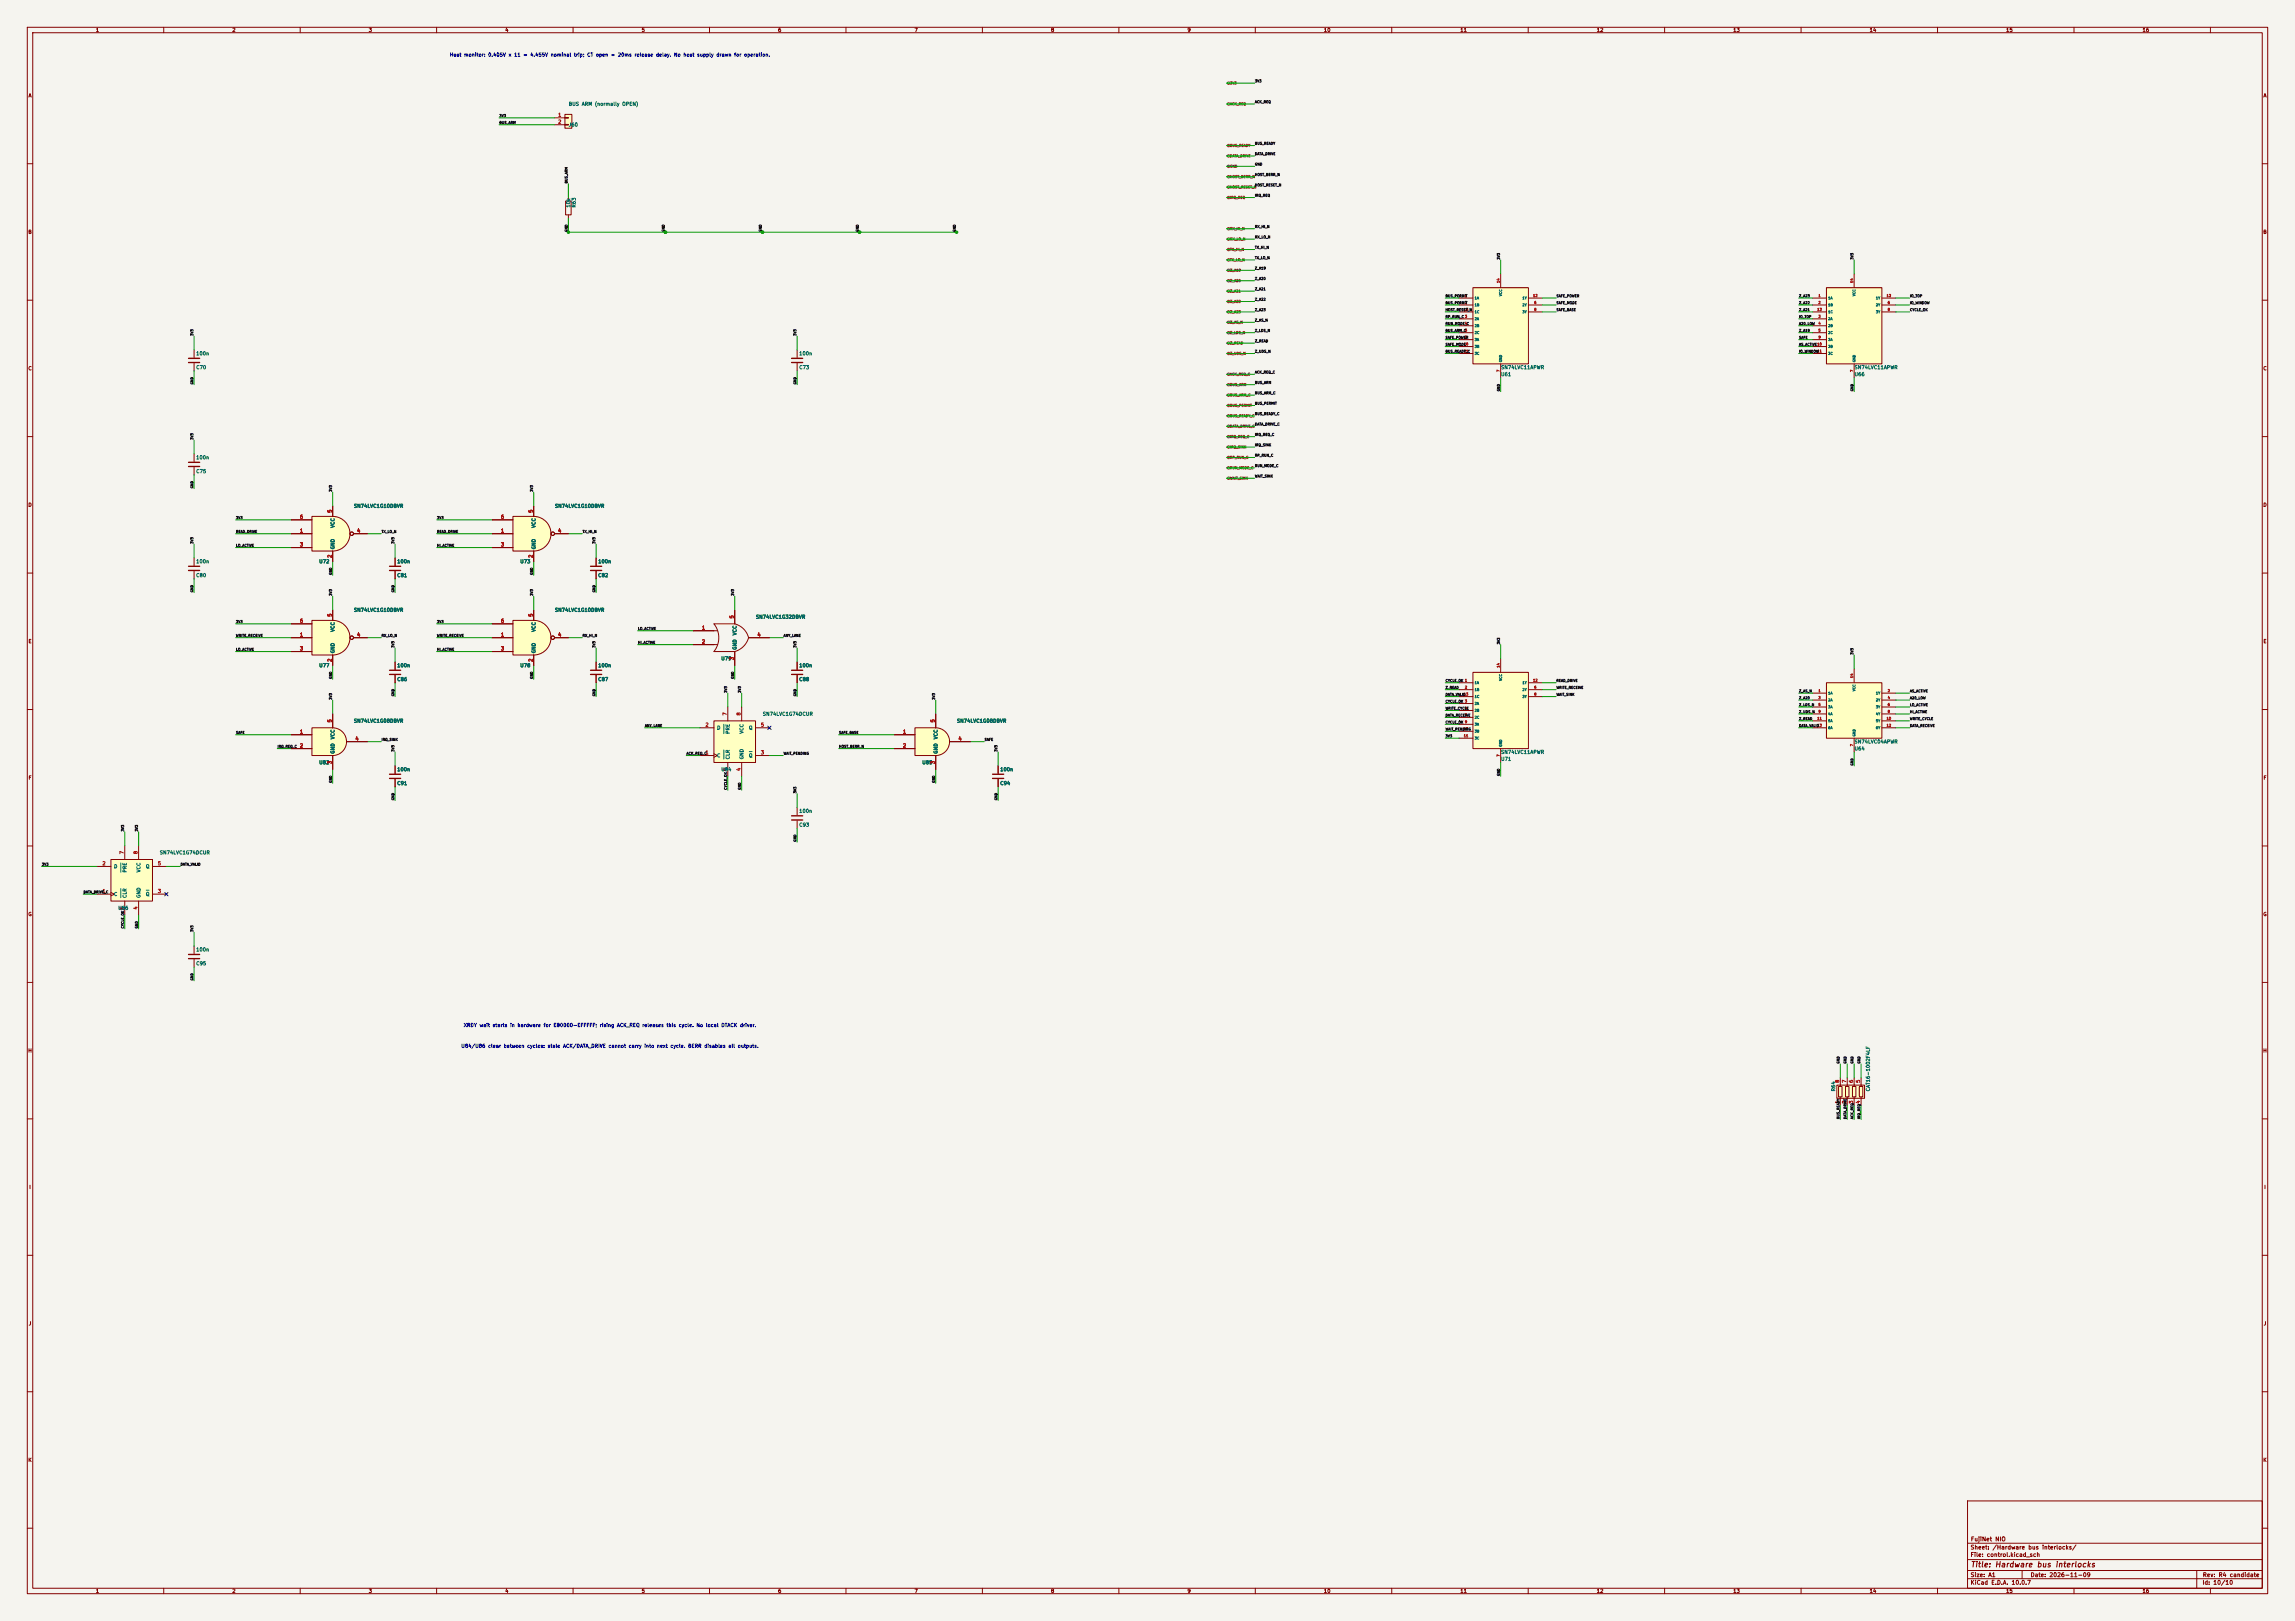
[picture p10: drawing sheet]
<svg xmlns="http://www.w3.org/2000/svg" width="841mm" height="594mm" viewBox="0 0 841 594" stroke-linecap="round" stroke-linejoin="round" font-family="sans-serif">
<defs><g id="words">
<text font-size="2" fill="#840000" x="722" y="574.8">Title: Hardware bus interlocks</text>
<g font-size="1.5" fill="#840000">
<text x="721.9" y="568.1">Sheet: /Hardware bus interlocks/</text>
<text x="722" y="565.1">FujiNet NIO</text>
<text x="721.9" y="570.8">File: control.kicad_sch</text>
<text x="721.9" y="581">KiCad E.D.A. 10.0.7</text>
<text x="721.9" y="578.2">Size: A1</text>
<text x="743.9" y="578.2">Date: 2026-11-09</text>
<text x="806.9" y="581">Id: 10/10</text>
<text x="807" y="578.2">Rev: R4 candidate</text>
</g>
<g font-size="1.3" fill="#840000">
<text x="35" y="12">1</text>
<text x="85" y="12">2</text>
<text x="135" y="12">3</text>
<text x="185" y="12">4</text>
<text x="235" y="12">5</text>
<text x="285" y="12">6</text>
<text x="335" y="12">7</text>
<text x="385" y="12">8</text>
<text x="435" y="12">9</text>
<text x="485" y="12">10</text>
<text x="535" y="12">11</text>
<text x="585" y="12">12</text>
<text x="635" y="12">13</text>
<text x="685" y="12">14</text>
<text x="735" y="12">15</text>
<text x="785" y="12">16</text>
<text x="10.3" y="36">A</text>
<text x="829.3" y="36">A</text>
<text x="10.2" y="86">B</text>
<text x="829.2" y="86">B</text>
<text x="10.2" y="136">C</text>
<text x="829.2" y="136">C</text>
<text x="10.2" y="186">D</text>
<text x="829.2" y="186">D</text>
<text x="10.3" y="236">E</text>
<text x="829.3" y="236">E</text>
<text x="10.3" y="286">F</text>
<text x="829.3" y="286">F</text>
<text x="10.2" y="336">G</text>
<text x="829.2" y="336">G</text>
<text x="10.2" y="386">H</text>
<text x="829.2" y="386">H</text>
<text x="10.6" y="436">I</text>
<text x="829.6" y="436">I</text>
<text x="10.4" y="486">J</text>
<text x="829.4" y="486">J</text>
<text x="10.2" y="536">K</text>
<text x="829.2" y="536">K</text>
<text x="35" y="584">1</text>
<text x="85" y="584">2</text>
<text x="135" y="584">3</text>
<text x="185" y="584">4</text>
<text x="235" y="584">5</text>
<text x="285" y="584">6</text>
<text x="335" y="584">7</text>
<text x="385" y="584">8</text>
<text x="435" y="584">9</text>
<text x="485" y="584">10</text>
<text x="535" y="584">11</text>
<text x="585" y="584">12</text>
<text x="635" y="584">13</text>
<text x="685" y="584">14</text>
<text x="735" y="584">15</text>
<text x="785" y="584">16</text>
</g>
<g font-size="1.3" fill="#0000c2">
<text x="164.7" y="21">Host monitor: 0.405V x 11 = 4.455V nominal trip; CT open = 20ms release delay. No host supply drawn for operation.</text>
<text x="169.8" y="376.6">XRDY wait starts in hardware for E80000-EFFFFF; rising ACK_REQ releases this cycle. No local DTACK driver.</text>
<text x="168.9" y="384.3">U84/U86 clear between cycles: stale ACK/DATA_DRIVE cannot carry into next cycle. BERR disables all outputs.</text>
</g>
<g font-size="1.3" fill="#006464">
<text x="208.3" y="39.1">BUS ARM (normally OPEN)</text>
<text x="208.3" y="46.7">J60</text>
<text x="209.2" y="76.2" transform="rotate(-90 209.2 76.2)">10k</text>
<text x="211.3" y="76.2" transform="rotate(-90 211.3 76.2)">R63</text>
<text x="71.7" y="130.5">100n</text>
<text x="292.7" y="130.5">100n</text>
<text x="71.7" y="135.6">C70</text>
<text x="292.7" y="135.6">C73</text>
<text x="549.9" y="135.6">SN74LVC11APWR</text>
<text x="679.4" y="135.6">SN74LVC11APWR</text>
<text x="549.9" y="138.1">U61</text>
<text x="679.4" y="138.1">U66</text>
<text x="71.7" y="173.7">C75</text>
<text x="71.7" y="168.6">100n</text>
<text x="129.5" y="186.4">SN74LVC1G10DBVR</text>
<text x="203.2" y="186.4">SN74LVC1G10DBVR</text>
<text x="122.9" y="193.6" transform="rotate(-90 122.9 193.6)">VCC</text>
<text x="196.5" y="193.6" transform="rotate(-90 196.5 193.6)">VCC</text>
<text x="122.9" y="201.4" transform="rotate(-90 122.9 201.4)">GND</text>
<text x="196.5" y="201.4" transform="rotate(-90 196.5 201.4)">GND</text>
<text x="71.7" y="206.7">100n</text>
<text x="116.8" y="206.7">U72</text>
<text x="145.4" y="206.7">100n</text>
<text x="190.5" y="206.7">U73</text>
<text x="219.1" y="206.7">100n</text>
<text x="71.7" y="211.8">C80</text>
<text x="145.4" y="211.8">C81</text>
<text x="219.1" y="211.8">C82</text>
<text x="129.5" y="224.5">SN74LVC1G10DBVR</text>
<text x="203.2" y="224.5">SN74LVC1G10DBVR</text>
<text x="276.8" y="227">SN74LVC1G32DBVR</text>
<text x="122.9" y="231.7" transform="rotate(-90 122.9 231.7)">VCC</text>
<text x="196.5" y="231.7" transform="rotate(-90 196.5 231.7)">VCC</text>
<text x="270.2" y="233" transform="rotate(-90 270.2 233)">VCC</text>
<text x="122.9" y="239.5" transform="rotate(-90 122.9 239.5)">GND</text>
<text x="196.5" y="239.5" transform="rotate(-90 196.5 239.5)">GND</text>
<text x="270.2" y="238.3" transform="rotate(-90 270.2 238.3)">GND</text>
<text x="116.8" y="244.8">U77</text>
<text x="145.4" y="244.8">100n</text>
<text x="190.5" y="244.8">U78</text>
<text x="219.1" y="244.8">100n</text>
<text x="264.1" y="242.3">U79</text>
<text x="292.7" y="244.8">100n</text>
<text x="145.4" y="249.9">C86</text>
<text x="219.1" y="249.9">C87</text>
<text x="292.7" y="249.9">C88</text>
<text x="279.4" y="262.6">SN74LVC1G74DCUR</text>
<text x="129.5" y="265.1">SN74LVC1G08DBVR</text>
<text x="262.6" y="267.7">D</text>
<text x="267.7" y="269.1" transform="rotate(-90 267.7 269.1)">PRE</text>
<text x="272.7" y="269" transform="rotate(-90 272.7 269)">VCC</text>
<text x="274.3" y="267.7">Q</text>
<text x="350.5" y="265.1">SN74LVC1G08DBVR</text>
<text x="122.9" y="271.1" transform="rotate(-90 122.9 271.1)">VCC</text>
<text x="343.9" y="271.1" transform="rotate(-90 343.9 271.1)">VCC</text>
<text x="679.4" y="275.3">U64</text>
<text x="679.4" y="272.7">SN74LVC04APWR</text>
<text x="116.8" y="280.4">U82</text>
<text x="122.9" y="276.4" transform="rotate(-90 122.9 276.4)">GND</text>
<text x="262.6" y="277.8">C</text>
<text x="267.7" y="278.4" transform="rotate(-90 267.7 278.4)">CLR</text>
<text x="272.7" y="278.4" transform="rotate(-90 272.7 278.4)">GND</text>
<text x="274.3" y="277.8">Q</text>
<text x="337.8" y="280.4">U85</text>
<text x="343.9" y="276.4" transform="rotate(-90 343.9 276.4)">GND</text>
<text x="549.9" y="279.1">U71</text>
<text x="549.9" y="276.6">SN74LVC11APWR</text>
<text x="145.4" y="288">C91</text>
<text x="145.4" y="282.9">100n</text>
<text x="264.1" y="282.9">U84</text>
<text x="366.4" y="288">C94</text>
<text x="366.4" y="282.9">100n</text>
<text x="292.7" y="298.1">100n</text>
<text x="292.7" y="303.2">C93</text>
<text x="58.4" y="313.4">SN74LVC1G74DCUR</text>
<text x="41.6" y="318.5">D</text>
<text x="46.7" y="319.9" transform="rotate(-90 46.7 319.9)">PRE</text>
<text x="51.8" y="319.8" transform="rotate(-90 51.8 319.8)">VCC</text>
<text x="53.3" y="318.5">Q</text>
<text x="41.6" y="328.6">C</text>
<text x="46.7" y="329.2" transform="rotate(-90 46.7 329.2)">CLR</text>
<text x="51.8" y="329.2" transform="rotate(-90 51.8 329.2)">GND</text>
<text x="53.3" y="328.6">Q</text>
<text x="43.2" y="333.7">U86</text>
<text x="71.7" y="348.9">100n</text>
<text x="71.7" y="354">C95</text>
<text x="672.8" y="400.1" transform="rotate(-90 672.8 400.1)">R64</text>
<text x="685.5" y="400.1" transform="rotate(-90 685.5 400.1)">CAT16-1002F4LF</text>
</g>
<g font-size="1.3" fill="#a90000">
<text x="204.4" y="43">1</text>
<text x="204.4" y="45.6">2</text>
<text x="109.8" y="190.4">6</text>
<text x="121.8" y="188.1" transform="rotate(-90 121.8 188.1)">5</text>
<text x="183.4" y="190.4">6</text>
<text x="195.4" y="188.1" transform="rotate(-90 195.4 188.1)">5</text>
<text x="109.8" y="195.4">1</text>
<text x="130.7" y="195.4">4</text>
<text x="183.4" y="195.4">1</text>
<text x="204.4" y="195.4">4</text>
<text x="109.8" y="200.5">3</text>
<text x="183.4" y="200.5">3</text>
<text x="121.8" y="204.6" transform="rotate(-90 121.8 204.6)">2</text>
<text x="195.4" y="204.6" transform="rotate(-90 195.4 204.6)">2</text>
<text x="121.8" y="226.2" transform="rotate(-90 121.8 226.2)">5</text>
<text x="195.4" y="226.2" transform="rotate(-90 195.4 226.2)">5</text>
<text x="269.1" y="226.8" transform="rotate(-90 269.1 226.8)">5</text>
<text x="109.8" y="233.5">1</text>
<text x="109.8" y="228.5">6</text>
<text x="130.7" y="233.5">4</text>
<text x="183.4" y="233.5">1</text>
<text x="183.4" y="228.5">6</text>
<text x="204.4" y="233.5">4</text>
<text x="257.1" y="231">1</text>
<text x="277.4" y="233.5">4</text>
<text x="109.8" y="238.6">3</text>
<text x="183.4" y="238.6">3</text>
<text x="257.1" y="236.1">2</text>
<text x="121.8" y="242.7" transform="rotate(-90 121.8 242.7)">2</text>
<text x="195.4" y="242.7" transform="rotate(-90 195.4 242.7)">2</text>
<text x="269.1" y="242" transform="rotate(-90 269.1 242)">3</text>
<text x="266.6" y="262.4" transform="rotate(-90 266.6 262.4)">7</text>
<text x="271.6" y="262.4" transform="rotate(-90 271.6 262.4)">8</text>
<text x="109.8" y="269.1">1</text>
<text x="121.8" y="264.9" transform="rotate(-90 121.8 264.9)">5</text>
<text x="258.3" y="266.6">2</text>
<text x="278.7" y="266.6">5</text>
<text x="330.7" y="269.1">1</text>
<text x="342.8" y="264.9" transform="rotate(-90 342.8 264.9)">5</text>
<text x="109.8" y="274.2">2</text>
<text x="130.1" y="271.6">4</text>
<text x="330.7" y="274.2">2</text>
<text x="351.1" y="271.6">4</text>
<text x="121.8" y="280.1" transform="rotate(-90 121.8 280.1)">3</text>
<text x="258.3" y="276.7">1</text>
<text x="278.7" y="276.7">3</text>
<text x="342.8" y="280.1" transform="rotate(-90 342.8 280.1)">3</text>
<text x="266.6" y="282.7" transform="rotate(-90 266.6 282.7)">6</text>
<text x="271.6" y="282.7" transform="rotate(-90 271.6 282.7)">4</text>
<text x="37.4" y="317.4">2</text>
<text x="45.6" y="313.2" transform="rotate(-90 45.6 313.2)">7</text>
<text x="50.7" y="313.2" transform="rotate(-90 50.7 313.2)">8</text>
<text x="57.7" y="317.4">5</text>
<text x="37.4" y="327.5">1</text>
<text x="57.7" y="327.5">3</text>
<text x="45.6" y="333.5" transform="rotate(-90 45.6 333.5)">6</text>
<text x="50.7" y="333.5" transform="rotate(-90 50.7 333.5)">4</text>
<text x="674.2" y="397" transform="rotate(-90 674.2 397)">8</text>
<text x="676.8" y="397" transform="rotate(-90 676.8 397)">7</text>
<text x="679.3" y="397" transform="rotate(-90 679.3 397)">6</text>
<text x="681.9" y="397" transform="rotate(-90 681.9 397)">5</text>
<text x="674.2" y="404.6" transform="rotate(-90 674.2 404.6)">1</text>
<text x="676.8" y="404.6" transform="rotate(-90 676.8 404.6)">2</text>
<text x="679.3" y="404.6" transform="rotate(-90 679.3 404.6)">3</text>
<text x="681.9" y="404.6" transform="rotate(-90 681.9 404.6)">4</text>
</g>
<g font-size=".9" fill="#725600">
<text x="450.6" y="31.2">3V3</text>
<text x="450.6" y="38.8">ACK_REQ</text>
<text x="450.6" y="57.8">DATA_DRIVE</text>
<text x="450.6" y="54">BUS_READY</text>
<text x="450.6" y="61.6">GND</text>
<text x="450.6" y="65.4">HOST_BERR_N</text>
<text x="450.6" y="69.3">HOST_RESET_N</text>
<text x="450.6" y="73.1">IRQ_REQ</text>
<text x="450.6" y="88.3">RX_LO_N</text>
<text x="450.6" y="84.5">RX_HI_N</text>
<text x="450.6" y="92.1">TX_HI_N</text>
<text x="450.6" y="95.9">TX_LO_N</text>
<text x="450.6" y="99.7">Z_A19</text>
<text x="450.6" y="107.4">Z_A21</text>
<text x="450.6" y="103.5">Z_A20</text>
<text x="450.6" y="111.2">Z_A22</text>
<text x="450.6" y="118.8">Z_AS_N</text>
<text x="450.6" y="115">Z_A23</text>
<text x="450.6" y="122.6">Z_LDS_N</text>
<text x="450.6" y="126.4">Z_READ</text>
<text x="450.6" y="130.2">Z_UDS_N</text>
<text x="450.6" y="137.8">ACK_REQ_C</text>
<text x="450.6" y="141.6">BUS_ARM</text>
<text x="450.6" y="149.3">BUS_PERMIT</text>
<text x="450.6" y="145.5">BUS_ARM_C</text>
<text x="450.6" y="153.1">BUS_READY_C</text>
<text x="450.6" y="156.9">DATA_DRIVE_C</text>
<text x="450.6" y="160.7">IRQ_REQ_C</text>
<text x="450.6" y="164.5">IRQ_SINK</text>
<text x="450.6" y="172.1">RUN_MODE_C</text>
<text x="450.6" y="168.3">RP_RUN_C</text>
<text x="450.6" y="175.9">WAIT_SINK</text>
</g>
<g font-size=".9" fill="#0f0f0f">
<text x="459.8" y="30.4">3V3</text>
<text x="459.8" y="38">ACK_REQ</text>
<text x="182.9" y="45.6">BUS_ARM</text>
<text x="182.9" y="43.1">3V3</text>
<text x="459.8" y="53.2">BUS_READY</text>
<text x="459.8" y="57.1">DATA_DRIVE</text>
<text x="459.8" y="60.9">GND</text>
<text x="459.8" y="64.7">HOST_BERR_N</text>
<text x="208.2" y="67.3" transform="rotate(-90 208.2 67.3)">BUS_ARM</text>
<text x="459.8" y="68.5">HOST_RESET_N</text>
<text x="459.8" y="72.3">IRQ_REQ</text>
<text x="459.8" y="83.7">RX_HI_N</text>
<text x="208.2" y="85.1" transform="rotate(-90 208.2 85.1)">GND</text>
<text x="243.7" y="85.1" transform="rotate(-90 243.7 85.1)">GND</text>
<text x="279.3" y="85.1" transform="rotate(-90 279.3 85.1)">GND</text>
<text x="314.9" y="85.1" transform="rotate(-90 314.9 85.1)">GND</text>
<text x="350.4" y="85.1" transform="rotate(-90 350.4 85.1)">GND</text>
<text x="459.8" y="87.5">RX_LO_N</text>
<text x="459.8" y="95.2">TX_LO_N</text>
<text x="459.8" y="91.3">TX_HI_N</text>
<text x="549.8" y="95.2" transform="rotate(-90 549.8 95.2)">3V3</text>
<text x="679.4" y="95.2" transform="rotate(-90 679.4 95.2)">3V3</text>
<text x="459.8" y="99">Z_A19</text>
<text x="459.8" y="102.8">Z_A20</text>
<text x="459.8" y="106.6">Z_A21</text>
<text x="459.8" y="110.4">Z_A22</text>
<text x="529.6" y="109.1">BUS_PERMIT</text>
<text x="529.6" y="111.7">BUS_PERMIT</text>
<text x="570.2" y="111.7">SAFE_MODE</text>
<text x="570.2" y="109.1">SAFE_POWER</text>
<text x="659.1" y="111.7">Z_A22</text>
<text x="659.1" y="109.1">Z_A23</text>
<text x="699.8" y="109.1">IO_TOP</text>
<text x="699.8" y="111.7">IO_WINDOW</text>
<text x="459.8" y="118">Z_AS_N</text>
<text x="459.8" y="114.2">Z_A23</text>
<text x="529.6" y="114.2">HOST_RESET_N</text>
<text x="529.6" y="116.7">RP_RUN_C 3</text>
<text x="529.6" y="119.3">RUN_MODE_C</text>
<text x="570.2" y="114.2">SAFE_BASE</text>
<text x="659.1" y="119.3">A20_LOW</text>
<text x="659.1" y="114.2">Z_A21</text>
<text x="659.1" y="116.7">IO_TOP</text>
<text x="699.8" y="114.2">CYCLE_OK</text>
<text x="71" y="123.2" transform="rotate(-90 71 123.2)">3V3</text>
<text x="292" y="123.2" transform="rotate(-90 292 123.2)">3V3</text>
<text x="459.8" y="121.8">Z_LDS_N</text>
<text x="459.8" y="125.6">Z_READ</text>
<text x="529.6" y="121.8">BUS_ARM_C</text>
<text x="529.6" y="124.4">SAFE_POWER</text>
<text x="659.1" y="124.4">SAFE</text>
<text x="659.1" y="121.8">Z_A19</text>
<text x="459.8" y="129.4">Z_UDS_N</text>
<text x="529.6" y="126.9">SAFE_MODE</text>
<text x="529.6" y="129.4">BUS_READY_C</text>
<text x="659.1" y="129.4">IO_WINDOW</text>
<text x="659.1" y="126.9">AS_ACTIVE10</text>
<text x="459.8" y="137.1">ACK_REQ_C</text>
<text x="71" y="141" transform="rotate(-90 71 141)">GND</text>
<text x="292" y="141" transform="rotate(-90 292 141)">GND</text>
<text x="459.8" y="140.9">BUS_ARM</text>
<text x="549.8" y="143.5" transform="rotate(-90 549.8 143.5)">GND</text>
<text x="679.4" y="143.5" transform="rotate(-90 679.4 143.5)">GND</text>
<text x="459.8" y="144.7">BUS_ARM_C</text>
<text x="459.8" y="148.5">BUS_PERMIT</text>
<text x="459.8" y="152.3">BUS_READY_C</text>
<text x="71" y="161.3" transform="rotate(-90 71 161.3)">3V3</text>
<text x="459.8" y="159.9">IRQ_REQ_C</text>
<text x="459.8" y="156.1">DATA_DRIVE_C</text>
<text x="459.8" y="163.7">IRQ_SINK</text>
<text x="459.8" y="167.5">RP_RUN_C</text>
<text x="459.8" y="171.4">RUN_MODE_C</text>
<text x="71" y="179.1" transform="rotate(-90 71 179.1)">GND</text>
<text x="459.8" y="175.2">WAIT_SINK</text>
<text x="121.8" y="180.3" transform="rotate(-90 121.8 180.3)">3V3</text>
<text x="195.5" y="180.3" transform="rotate(-90 195.5 180.3)">3V3</text>
<text x="86.4" y="190.4">3V3</text>
<text x="160" y="190.4">3V3</text>
<text x="86.4" y="195.5">READ_DRIVE</text>
<text x="139.7" y="195.5">TX_LO_N</text>
<text x="160" y="195.5">READ_DRIVE</text>
<text x="213.4" y="195.5">TX_HI_N</text>
<text x="71" y="199.4" transform="rotate(-90 71 199.4)">3V3</text>
<text x="86.4" y="200.6">LO_ACTIVE</text>
<text x="144.7" y="199.4" transform="rotate(-90 144.7 199.4)">3V3</text>
<text x="160" y="200.6">HI_ACTIVE</text>
<text x="218.3" y="199.4" transform="rotate(-90 218.3 199.4)">3V3</text>
<text x="121.8" y="210.8" transform="rotate(-90 121.8 210.8)">GND</text>
<text x="195.5" y="210.8" transform="rotate(-90 195.5 210.8)">GND</text>
<text x="71" y="217.2" transform="rotate(-90 71 217.2)">GND</text>
<text x="121.8" y="218.4" transform="rotate(-90 121.8 218.4)">3V3</text>
<text x="144.7" y="217.2" transform="rotate(-90 144.7 217.2)">GND</text>
<text x="195.5" y="218.4" transform="rotate(-90 195.5 218.4)">3V3</text>
<text x="218.3" y="217.2" transform="rotate(-90 218.3 217.2)">GND</text>
<text x="269.1" y="218.4" transform="rotate(-90 269.1 218.4)">3V3</text>
<text x="86.4" y="228.5">3V3</text>
<text x="86.4" y="233.6">WRITE_RECEIVE</text>
<text x="139.7" y="233.6">RX_LO_N</text>
<text x="160" y="233.6">WRITE_RECEIVE</text>
<text x="160" y="228.5">3V3</text>
<text x="213.4" y="233.6">RX_HI_N</text>
<text x="233.7" y="231">LO_ACTIVE</text>
<text x="287" y="233.6">ANY_LANE</text>
<text x="86.4" y="238.7">LO_ACTIVE</text>
<text x="144.7" y="237.5" transform="rotate(-90 144.7 237.5)">3V3</text>
<text x="160" y="238.7">HI_ACTIVE</text>
<text x="218.3" y="237.5" transform="rotate(-90 218.3 237.5)">3V3</text>
<text x="233.7" y="236.1">HI_ACTIVE</text>
<text x="292" y="237.5" transform="rotate(-90 292 237.5)">3V3</text>
<text x="549.8" y="236.2" transform="rotate(-90 549.8 236.2)">3V3</text>
<text x="679.4" y="240" transform="rotate(-90 679.4 240)">3V3</text>
<text x="121.8" y="248.9" transform="rotate(-90 121.8 248.9)">GND</text>
<text x="195.5" y="248.9" transform="rotate(-90 195.5 248.9)">GND</text>
<text x="269.1" y="248.9" transform="rotate(-90 269.1 248.9)">GND</text>
<text x="529.6" y="250.1">CYCLE_OK 1</text>
<text x="570.2" y="250.1">READ_DRIVE</text>
<text x="121.8" y="256.5" transform="rotate(-90 121.8 256.5)">3V3</text>
<text x="144.7" y="255.3" transform="rotate(-90 144.7 255.3)">GND</text>
<text x="218.3" y="255.3" transform="rotate(-90 218.3 255.3)">GND</text>
<text x="266.6" y="254" transform="rotate(-90 266.6 254)">3V3</text>
<text x="271.7" y="254" transform="rotate(-90 271.7 254)">3V3</text>
<text x="292" y="255.3" transform="rotate(-90 292 255.3)">GND</text>
<text x="342.8" y="256.5" transform="rotate(-90 342.8 256.5)">3V3</text>
<text x="529.6" y="257.7">CYCLE_OK 3</text>
<text x="529.6" y="255.2">DATA_VALID</text>
<text x="529.6" y="252.6">Z_READ</text>
<text x="570.2" y="252.6">WRITE_RECEIVE</text>
<text x="570.2" y="255.2">WAIT_SINK</text>
<text x="659.1" y="253.9">Z_AS_N</text>
<text x="659.1" y="256.4">Z_A20</text>
<text x="699.8" y="253.9">AS_ACTIVE</text>
<text x="699.8" y="256.4">A20_LOW</text>
<text x="529.6" y="262.8">DATA_RECEIVE</text>
<text x="529.6" y="260.3">WRITE_CYCLE</text>
<text x="659.1" y="259">Z_LDS_N</text>
<text x="659.1" y="261.5">Z_UDS_N</text>
<text x="699.8" y="261.5">HI_ACTIVE</text>
<text x="699.8" y="259">LO_ACTIVE</text>
<text x="86.4" y="269.1">SAFE</text>
<text x="236.2" y="266.6">ANY_LANE</text>
<text x="307.4" y="269.1">SAFE_BASE</text>
<text x="529.6" y="267.9">WAIT_PENDING</text>
<text x="529.6" y="265.3">CYCLE_OK 9</text>
<text x="659.1" y="264.1">Z_READ</text>
<text x="659.1" y="266.6">DATA_VALID</text>
<text x="699.8" y="264.1">WRITE_CYCLE</text>
<text x="699.8" y="266.6">DATA_RECEIVE</text>
<text x="101.6" y="274.2">IRQ_REQ_C</text>
<text x="139.7" y="271.7">IRQ_SINK</text>
<text x="144.7" y="275.6" transform="rotate(-90 144.7 275.6)">3V3</text>
<text x="307.4" y="274.2">HOST_BERR_N</text>
<text x="360.7" y="271.7">SAFE</text>
<text x="365.7" y="275.6" transform="rotate(-90 365.7 275.6)">3V3</text>
<text x="529.6" y="270.4">3V3</text>
<text x="251.5" y="276.8">ACK_REQ_C</text>
<text x="287" y="276.8">WAIT_PENDING</text>
<text x="679.4" y="280.7" transform="rotate(-90 679.4 280.7)">GND</text>
<text x="121.8" y="287" transform="rotate(-90 121.8 287)">GND</text>
<text x="342.8" y="287" transform="rotate(-90 342.8 287)">GND</text>
<text x="549.8" y="284.5" transform="rotate(-90 549.8 284.5)">GND</text>
<text x="144.7" y="293.4" transform="rotate(-90 144.7 293.4)">GND</text>
<text x="266.6" y="289.5" transform="rotate(-90 266.6 289.5)">CYCLE_OK</text>
<text x="271.7" y="289.5" transform="rotate(-90 271.7 289.5)">GND</text>
<text x="292" y="290.8" transform="rotate(-90 292 290.8)">3V3</text>
<text x="365.7" y="293.4" transform="rotate(-90 365.7 293.4)">GND</text>
<text x="45.6" y="304.8" transform="rotate(-90 45.6 304.8)">3V3</text>
<text x="50.7" y="304.8" transform="rotate(-90 50.7 304.8)">3V3</text>
<text x="292" y="308.6" transform="rotate(-90 292 308.6)">GND</text>
<text x="15.3" y="317.4">3V3</text>
<text x="66.1" y="317.4">DATA_VALID</text>
<text x="30.5" y="327.6">DATA_DRIVE_C</text>
<text x="45.6" y="340.3" transform="rotate(-90 45.6 340.3)">CYCLE_OK</text>
<text x="50.7" y="340.3" transform="rotate(-90 50.7 340.3)">GND</text>
<text x="71" y="341.6" transform="rotate(-90 71 341.6)">3V3</text>
<text x="71" y="359.4" transform="rotate(-90 71 359.4)">GND</text>
<text x="674.3" y="389.9" transform="rotate(-90 674.3 389.9)">GND</text>
<text x="676.8" y="389.9" transform="rotate(-90 676.8 389.9)">GND</text>
<text x="679.4" y="389.9" transform="rotate(-90 679.4 389.9)">GND</text>
<text x="681.9" y="389.9" transform="rotate(-90 681.9 389.9)">GND</text>
<text x="674.3" y="410.2" transform="rotate(-90 674.3 410.2)">BUS_READY</text>
<text x="676.8" y="410.2" transform="rotate(-90 676.8 410.2)">DATA_DRIVE</text>
<text x="679.4" y="410.2" transform="rotate(-90 679.4 410.2)">ACK_REQ</text>
<text x="681.9" y="410.2" transform="rotate(-90 681.9 410.2)">IRQ_REQ</text>
</g>
<g font-size=".9" fill="#a90000">
<text x="549.7" y="103.8" transform="rotate(-90 549.7 103.8)">14</text>
<text x="679.2" y="103.8" transform="rotate(-90 679.2 103.8)">14</text>
<text x="536.7" y="109">1</text>
<text x="536.7" y="111.6">2</text>
<text x="561.7" y="109">12</text>
<text x="562.1" y="111.6">6</text>
<text x="666.2" y="109">1</text>
<text x="666.2" y="111.6">2</text>
<text x="691.2" y="109">12</text>
<text x="691.6" y="111.6">6</text>
<text x="536.3" y="114.1">13</text>
<text x="536.7" y="119.2">4</text>
<text x="562.1" y="114.1">8</text>
<text x="665.8" y="114.1">13</text>
<text x="666.2" y="116.6">3</text>
<text x="666.2" y="119.2">4</text>
<text x="691.6" y="114.1">8</text>
<text x="536.7" y="121.7">5</text>
<text x="536.7" y="124.3">9</text>
<text x="666.2" y="121.7">5</text>
<text x="666.2" y="124.3">9</text>
<text x="536.3" y="126.8">10</text>
<text x="536.3" y="129.3">11</text>
<text x="665.8" y="129.3">11</text>
<text x="549.7" y="136.4" transform="rotate(-90 549.7 136.4)">7</text>
<text x="679.2" y="136.4" transform="rotate(-90 679.2 136.4)">7</text>
<text x="549.7" y="244.8" transform="rotate(-90 549.7 244.8)">14</text>
<text x="561.7" y="250">12</text>
<text x="679.2" y="248.6" transform="rotate(-90 679.2 248.6)">14</text>
<text x="536.3" y="255.1">13</text>
<text x="536.7" y="252.5">2</text>
<text x="562.1" y="252.5">6</text>
<text x="562.1" y="255.1">8</text>
<text x="666.2" y="253.8">1</text>
<text x="666.2" y="256.3">3</text>
<text x="691.6" y="253.8">2</text>
<text x="691.6" y="256.3">4</text>
<text x="536.7" y="260.1">4</text>
<text x="536.7" y="262.7">5</text>
<text x="665.8" y="264">11</text>
<text x="666.2" y="258.9">5</text>
<text x="666.2" y="261.4">9</text>
<text x="691.2" y="264">10</text>
<text x="691.6" y="258.9">6</text>
<text x="691.6" y="261.4">8</text>
<text x="536.3" y="267.8">10</text>
<text x="665.8" y="266.5">13</text>
<text x="691.2" y="266.5">12</text>
<text x="536.3" y="270.3">11</text>
<text x="679.2" y="273.6" transform="rotate(-90 679.2 273.6)">7</text>
<text x="549.7" y="277.4" transform="rotate(-90 549.7 277.4)">7</text>
</g>
<g font-size=".9" fill="#006464">
<text x="540.3" y="109.9">1A</text>
<text x="540.3" y="112.4">1B</text>
<text x="550.6" y="108.6" transform="rotate(-90 550.6 108.6)">VCC</text>
<text x="557.8" y="112.4">2Y</text>
<text x="557.8" y="109.9">1Y</text>
<text x="669.8" y="109.9">1A</text>
<text x="669.8" y="112.4">1B</text>
<text x="680.1" y="108.6" transform="rotate(-90 680.1 108.6)">VCC</text>
<text x="687.3" y="112.4">2Y</text>
<text x="687.3" y="109.9">1Y</text>
<text x="540.3" y="117.5">2A</text>
<text x="540.3" y="115">1C</text>
<text x="557.8" y="115">3Y</text>
<text x="669.8" y="117.5">2A</text>
<text x="669.8" y="115">1C</text>
<text x="687.3" y="115">3Y</text>
<text x="540.3" y="120.1">2B</text>
<text x="540.3" y="122.6">2C</text>
<text x="540.3" y="125.1">3A</text>
<text x="669.8" y="120.1">2B</text>
<text x="669.8" y="122.6">2C</text>
<text x="669.8" y="125.1">3A</text>
<text x="540.3" y="127.7">3B</text>
<text x="540.3" y="130.2">3C</text>
<text x="669.8" y="127.7">3B</text>
<text x="669.8" y="130.2">3C</text>
<text x="550.6" y="132.8" transform="rotate(-90 550.6 132.8)">GND</text>
<text x="680.1" y="132.8" transform="rotate(-90 680.1 132.8)">GND</text>
<text x="540.3" y="250.9">1A</text>
<text x="550.6" y="249.6" transform="rotate(-90 550.6 249.6)">VCC</text>
<text x="557.8" y="250.9">1Y</text>
<text x="540.3" y="253.4">1B</text>
<text x="540.3" y="255.9">1C</text>
<text x="557.8" y="253.4">2Y</text>
<text x="557.8" y="255.9">3Y</text>
<text x="669.8" y="254.7">1A</text>
<text x="669.8" y="257.2">2A</text>
<text x="680.1" y="253.4" transform="rotate(-90 680.1 253.4)">VCC</text>
<text x="687.3" y="254.7">1Y</text>
<text x="687.3" y="257.2">2Y</text>
<text x="540.3" y="258.5">2A</text>
<text x="540.3" y="261">2B</text>
<text x="540.3" y="263.6">2C</text>
<text x="669.8" y="259.8">3A</text>
<text x="669.8" y="262.3">4A</text>
<text x="687.3" y="259.8">3Y</text>
<text x="687.3" y="262.3">4Y</text>
<text x="540.3" y="266.1">3A</text>
<text x="540.3" y="268.6">3B</text>
<text x="669.8" y="264.8">5A</text>
<text x="669.8" y="267.4">6A</text>
<text x="680.1" y="270" transform="rotate(-90 680.1 270)">GND</text>
<text x="687.3" y="264.8">5Y</text>
<text x="687.3" y="267.4">6Y</text>
<text x="540.3" y="271.2">3C</text>
<text x="550.6" y="273.8" transform="rotate(-90 550.6 273.8)">GND</text>
</g>
</g></defs>
<path d="M0 0h841v594h-841z" fill="#f5f4ef" stroke="#f5f4ef" stroke-width=".37"/>
<g fill="none" stroke="#840000" stroke-width=".37">
<path d="M10 10h821v574h-821zM12 12h817v570h-817zM60 10v2M110 10v2M160 10v2M210 10v2M260 10v2M310 10v2M360 10v2M410 10v2M460 10v2M510 10v2"/>
<path d="M560 10v2M610 10v2M660 10v2M710 10v2M760 10v2M810 10v2M10 60h2M829 60h2M10 110h2M829 110h2M10 160h2M829 160h2"/>
<path d="M10 210h2M829 210h2M10 260h2M829 260h2M10 310h2M829 310h2M10 360h2M829 360h2M10 410h2M829 410h2M10 460h2M829 460h2"/>
<path d="M10 510h2M829 510h2M10 560h2M721 550h108v32h-108zM829 560h2M721 578.5h108M721 575.5h108M721 571.5h108M721 565.5h108M741 575.5v3M805 575.5v6.5M60 582v2"/>
<path d="M110 582v2M160 582v2M210 582v2M260 582v2M310 582v2M360 582v2M410 582v2M460 582v2M510 582v2M560 582v2M610 582v2M660 582v2"/>
<path d="M710 582v2M760 582v2M810 582v2"/>
</g>
<g fill="#ffffc2">
<path d="M261.6 231.1h1.3z"/>
<path d="M261.6 236.2h1.3z"/>
</g>
<path d="M261.6 228.6h7.6M261.6 238.8h7.6" fill="none" stroke="#ffffc2" stroke-width=".37"/>
<path d="M254 231.1h8.9M254 236.2h8.9M269.2 228.6h-7.6a8.1 8.1 0 0 1 0 10.2h7.6M269.2 228.6a7.1 7.1 0 0 1 5.1 5.1M269.2 223.5v5.1M269.2 238.8v5M274.3 233.7a7.4 7.4 0 0 1-5.1 5.1M274.3 233.7h7.6" fill="none" stroke="#840000" stroke-width=".37"/>
<path d="M342.9 266.7a5.1 5.1 0 0 1 5.1 5.1 5.1 5.1 0 0 1-5.1 5.1z" fill="#ffffc2" stroke="#ffffc2" stroke-width=".37"/>
<path d="M335.3 266.7h7.6v10.2h-7.6z" fill="#ffffc2"/>
<path d="M327.7 269.2h7.6M327.7 274.3h7.6M342.9 266.7a5.1 5.1 0 0 1 5.1 5.1 5.1 5.1 0 0 1-5.1 5.1M342.9 266.7h-7.6v10.2h7.6M342.9 261.6v5.1M342.9 276.9v5M348 271.8h7.6M365.8 280.7v2.8M365.8 285.5v2.8" fill="none" stroke="#840000" stroke-width=".37"/>
<path d="M363.7 283.7h4.1M363.7 285.2h4.1" fill="none" stroke="#840000" stroke-width=".51"/>
<path d="M669.3 105.4h20.3v27.9h-20.3z" fill="#ffffc2"/>
<g fill="none" stroke="#840000" stroke-width=".37">
<path d="M664.2 109.2h5.1M664.2 111.8h5.1M664.2 116.8h5.1M664.2 119.4h5.1M664.2 114.3h5.1M669.3 105.4h20.3v27.9h-20.3zM679.4 100.3v5.1M689.6 109.2h5.1M689.6 111.8h5.1M689.6 114.3h5.1M664.2 121.9h5.1M664.2 124.5h5.1"/>
<path d="M664.2 127h5.1M664.2 129.5h5.1M679.4 133.3v5.1"/>
</g>
<path d="M539.7 246.4h20.4v27.9h-20.4z" fill="#ffffc2"/>
<g fill="none" stroke="#840000" stroke-width=".37">
<path d="M534.7 250.2h5M534.7 252.7h5M534.7 257.8h5M534.7 255.3h5M539.7 246.4h20.4v27.9h-20.4zM549.9 241.3v5.1M560.1 250.2h5M560.1 252.7h5M560.1 255.3h5M534.7 260.3h5M534.7 262.9h5M534.7 265.4h5"/>
<path d="M534.7 268h5M534.7 270.5h5M549.9 274.3v5.1"/>
</g>
<path d="M121.9 266.7a5.1 5.1 0 0 1 5.1 5.1 5.1 5.1 0 0 1-5.1 5.1z" fill="#ffffc2" stroke="#ffffc2" stroke-width=".37"/>
<path d="M114.3 266.7h7.6v10.2h-7.6z" fill="#ffffc2"/>
<path d="M106.7 269.2h7.6M106.7 274.3h7.6M121.9 266.7a5.1 5.1 0 0 1 5.1 5.1 5.1 5.1 0 0 1-5.1 5.1M121.9 266.7h-7.6v10.2h7.6M121.9 261.6v5.1M121.9 276.9v5M127 271.8h7.6" fill="none" stroke="#840000" stroke-width=".37"/>
<path d="M669.3 250.2h20.3v20.3h-20.3z" fill="#ffffc2"/>
<g fill="none" stroke="#840000" stroke-width=".37">
<path d="M664.2 254h5.1M664.2 256.5h5.1M664.2 259.1h5.1M669.3 250.2h20.3v20.3h-20.3zM679.4 245.1v5.1M689.6 254h5.1M689.6 256.5h5.1M689.6 259.1h5.1M664.2 261.6h5.1M664.2 264.2h5.1M664.2 266.7h5.1M679.4 270.5v5.1"/>
<path d="M689.6 261.6h5.1M689.6 264.2h5.1M689.6 266.7h5.1"/>
</g>
<path d="M673.1 397.6h10.2v4.9h-10.2z" fill="#ffffc2"/>
<g fill="none" stroke="#840000" stroke-width=".37">
<path d="M292.1 128.3v2.8M292.1 133.1v2.8M292.1 242.6v2.8M292.1 247.4v2.8M292.1 295.9v2.8M292.1 300.7v2.8M673.1 397.6h10.2v4.9h-10.2zM673.7 398.1h1.3v3.9h-1.3zM674.4 395v3.1M676.3 398.1h1.2v3.9h-1.2zM676.9 395v3.1M678.8 398.1h1.3v3.9h-1.3z"/>
<path d="M679.4 395v3.1M681.4 398.1h1.2v3.9h-1.2zM682 395v3.1M674.4 402v3.1M676.9 402v3.1M679.4 402v3.1M682 402v3.1"/>
</g>
<path d="M290.1 131.3h4M290.1 132.8h4M290.1 245.6h4M290.1 247.1h4M290.1 299h4M290.1 300.5h4" fill="none" stroke="#840000" stroke-width=".51"/>
<path d="M539.7 105.4h20.4v27.9h-20.4z" fill="#ffffc2"/>
<g fill="none" stroke="#840000" stroke-width=".37">
<path d="M534.7 109.2h5M534.7 111.8h5M534.7 116.8h5M534.7 119.4h5M534.7 114.3h5M539.7 105.4h20.4v27.9h-20.4zM549.9 100.3v5.1M560.1 109.2h5M560.1 111.8h5M560.1 114.3h5M534.7 121.9h5M534.7 124.5h5"/>
<path d="M534.7 127h5M534.7 129.5h5M549.9 133.3v5.1"/>
</g>
<path d="M40.6 315h15.3v15.2h-15.3z" fill="#ffffc2"/>
<path d="M35.6 317.5h5M40.6 315h15.3v15.2h-15.3zM45.7 309.9v5.1M50.8 309.9v5.1M55.9 317.5h5.1M35.6 327.7h5M40.6 327l1.3 .7-1.3 .6M45.7 330.2v5.1M50.8 330.2v5.1M55.9 327.7h5.1" fill="none" stroke="#840000" stroke-width=".37"/>
<path d="M44.3 316.2v3.4M44.3 325.6v3.4M53.6 326.2h1" fill="none" stroke="#006464" stroke-width=".37"/>
<path d="M121.9 189.2a6.4 6.4 0 0 1 6.3 6.4 6.4 6.4 0 0 1-6.3 6.3z" fill="#ffffc2" stroke="#ffffc2" stroke-width=".37"/>
<path d="M114.3 189.2h7.6v12.7h-7.6z" fill="#ffffc2"/>
<g fill="none" stroke="#840000" stroke-width=".37">
<path d="M71.1 166.4v2.8M71.1 171.2v2.8M106.7 195.6h7.6M106.7 190.5h7.6M121.9 189.2a6.4 6.4 0 0 1 6.3 6.4 6.4 6.4 0 0 1-6.3 6.3M121.9 189.2h-7.6v12.7h7.6M121.9 185.4v3.8M129.5 195.6h5.1M106.7 200.7h7.6M121.9 201.9v3.8M144.8 204.5v2.8M144.8 209.3v2.8"/>
<circle cx="128.9" cy="195.6" r=".63"/>
</g>
<path d="M69.1 169.4h4.1M69.1 170.9h4.1M142.7 207.5h4.1M142.7 209h4.1" fill="none" stroke="#840000" stroke-width=".51"/>
<path d="M121.9 227.3a6.4 6.4 0 0 1 6.3 6.4 6.4 6.4 0 0 1-6.3 6.3z" fill="#ffffc2" stroke="#ffffc2" stroke-width=".37"/>
<path d="M114.3 227.3h7.6v12.7h-7.6z" fill="#ffffc2"/>
<g fill="none" stroke="#840000" stroke-width=".37">
<path d="M106.7 233.7h7.6M106.7 238.8h7.6M106.7 228.6h7.6M121.9 227.3a6.4 6.4 0 0 1 6.3 6.4 6.4 6.4 0 0 1-6.3 6.3M121.9 227.3h-7.6v12.7h7.6M121.9 223.5v3.8M129.5 233.7h5.1M121.9 240v3.8"/>
<circle cx="128.9" cy="233.7" r=".63"/>
</g>
<path d="M261.6 264.2h15.3v15.2h-15.3z" fill="#ffffc2"/>
<g fill="none" stroke="#840000" stroke-width=".37">
<path d="M207.3 73.7h2v5h-2zM208.3 72.4v1.3M208.3 78.7v1.3M266.7 259.1v5.1M271.8 259.1v5.1M256.5 276.9h5.1M256.5 266.7h5.1M261.6 264.2h15.3v15.2h-15.3zM261.6 276.2l1.3 .7-1.3 .6M266.7 279.4v5.1M271.8 279.4v5.1M276.9 276.9h5"/>
<path d="M276.9 266.7h5"/>
</g>
<path d="M265.3 265.4v3.4M265.3 274.8v3.4M274.5 275.4h1.1" fill="none" stroke="#006464" stroke-width=".37"/>
<path d="M207 41.9h2.5v5.1h-2.5z" fill="#ffffc2"/>
<g fill="none" stroke="#840000" stroke-width=".37">
<path d="M203.2 43.2h3.8M203.2 45.7h3.8M207 41.9h2.5v5.1h-2.5zM207 43.1h1.3v.2h-1.3zM207 45.6h1.3v.2h-1.3zM71.1 128.3v2.8M71.1 133.1v2.8M218.4 204.5v2.8M218.4 209.3v2.8M144.8 280.7v2.8M144.8 285.5v2.8M71.1 346.7v2.8"/>
<path d="M71.1 351.5v2.8"/>
</g>
<path d="M69.1 131.3h4.1M69.1 132.8h4.1M216.4 207.5h4.1M216.4 209h4.1M142.7 283.7h4.1M142.7 285.2h4.1M69.1 349.8h4.1M69.1 351.3h4.1" fill="none" stroke="#840000" stroke-width=".51"/>
<path d="M195.6 189.2a6.4 6.4 0 0 1 6.3 6.4 6.4 6.4 0 0 1-6.3 6.3z" fill="#ffffc2" stroke="#ffffc2" stroke-width=".37"/>
<path d="M188 189.2h7.6v12.7h-7.6z" fill="#ffffc2"/>
<g fill="none" stroke="#840000" stroke-width=".37">
<path d="M180.3 195.6h7.7M180.3 190.5h7.7M195.6 189.2a6.4 6.4 0 0 1 6.3 6.4 6.4 6.4 0 0 1-6.3 6.3M195.6 189.2h-7.6v12.7h7.6M195.6 185.4v3.8M203.2 195.6h5.1M71.1 204.5v2.8M71.1 209.3v2.8M180.3 200.7h7.7M195.6 201.9v3.8"/>
<circle cx="202.6" cy="195.6" r=".63"/>
</g>
<path d="M69.1 207.5h4.1M69.1 209h4.1" fill="none" stroke="#840000" stroke-width=".51"/>
<path d="M195.6 227.3a6.4 6.4 0 0 1 6.3 6.4 6.4 6.4 0 0 1-6.3 6.3z" fill="#ffffc2" stroke="#ffffc2" stroke-width=".37"/>
<path d="M188 227.3h7.6v12.7h-7.6z" fill="#ffffc2"/>
<g fill="none" stroke="#840000" stroke-width=".37">
<path d="M106.7 195.6h7.6M106.7 190.5h7.6M121.9 185.4v3.8M129.5 195.6h5.1M180.3 195.6h7.7M180.3 190.5h7.7M195.6 185.4v3.8M203.2 195.6h5.1M106.7 200.7h7.6M121.9 201.9v3.8M144.8 204.5v2.8M144.8 209.3v2.8"/>
<path d="M180.3 200.7h7.7M195.6 201.9v3.8M218.4 204.5v2.8M218.4 209.3v2.8M106.7 233.7h7.6M106.7 238.8h7.6M106.7 228.6h7.6M121.9 223.5v3.8M129.5 233.7h5.1M180.3 233.7h7.7M180.3 238.8h7.7M180.3 228.6h7.7"/>
<path d="M195.6 227.3a6.4 6.4 0 0 1 6.3 6.4 6.4 6.4 0 0 1-6.3 6.3M195.6 227.3h-7.6v12.7h7.6M195.6 223.5v3.8M203.2 233.7h5.1M254 231.1h7.6M254 236.2h7.6M269.2 223.5v5.1M269.2 238.8v5M274.3 233.7h7.6M121.9 240v3.8M144.8 242.6v2.8M144.8 247.4v2.8"/>
<path d="M195.6 240v3.8M218.4 242.6v2.8M218.4 247.4v2.8M292.1 242.6v2.8M292.1 247.4v2.8M106.7 269.2h7.6M106.7 274.3h7.6M121.9 261.6v5.1M121.9 276.9v5M127 271.8h7.6M327.7 269.2h7.6M327.7 274.3h7.6"/>
<path d="M342.9 261.6v5.1M342.9 276.9v5M348 271.8h7.6M144.8 280.7v2.8M144.8 285.5v2.8M365.8 280.7v2.8M365.8 285.5v2.8"/>
<circle cx="128.9" cy="195.6" r=".63"/>
<circle cx="202.6" cy="195.6" r=".63"/>
<circle cx="128.9" cy="233.7" r=".63"/>
<circle cx="202.6" cy="233.7" r=".63"/>
</g>
<path d="M142.7 245.6h4.1M142.7 247.1h4.1M216.4 245.6h4.1M216.4 247.1h4.1" fill="none" stroke="#840000" stroke-width=".51"/>
<g fill="none" stroke="#725600" stroke-width=".37">
<path d="M449.6 30.5l.4-.5h.5v.9h-.5zM450 37.7h.5v.8h-.5l-.4-.4zM449.6 53.3l.4-.4h.5v.9h-.5zM450 56.7h.5v.9h-.5l-.4-.5zM449.6 64.8l.4-.5h.5v.9h-.5zM450 60.5h.5v.9h-.5l-.4-.4zM450 71.9h.5v.9h-.5l-.4-.4zM450 68.1h.5v.9h-.5l-.4-.4zM450 87.2h.5v.9h-.5l-.4-.5zM450 83.4h.5v.9h-.5l-.4-.5zM450 91h.5v.9h-.5l-.4-.5zM450 98.6h.5v.9h-.5l-.4-.4z"/>
<path d="M450 94.8h.5v.9h-.5l-.4-.5zM450 117.7h.5v.9h-.5l-.4-.5zM450 113.9h.5v.8h-.5l-.4-.4zM450 110h.5v.9h-.5l-.4-.4zM450 106.2h.5v.9h-.5l-.4-.4zM450 102.4h.5v.9h-.5l-.4-.4zM450 125.3h.5v.9h-.5l-.4-.5zM450 136.7h.5v.9h-.5l-.4-.4zM450 121.5h.5v.9h-.5l-.4-.5zM450 129.1h.5v.9h-.5l-.4-.5zM450 140.5h.5v.9h-.5l-.4-.4zM450 155.8h.5v.9h-.5l-.4-.5z"/>
<path d="M450 152h.5v.8h-.5l-.4-.4zM450 148.1h.5v.9h-.5l-.4-.4zM450 144.3h.5v.9h-.5l-.4-.4zM450 159.6h.5v.9h-.5l-.4-.5zM450 171h.5v.9h-.5l-.4-.5zM450 174.8h.5v.9h-.5l-.4-.4zM450 167.2h.5v.9h-.5l-.4-.5zM450 163.4h.5v.9h-.5l-.4-.5z"/>
</g>
<g fill="none" stroke="#009600" stroke-width=".37">
<path d="M449.6 30.5h10.1M449.6 38.1h10.1M182.9 43.2h20.3M182.9 45.7h20.3M449.6 57.1h10.1M449.6 53.3h10.1M208.3 67.3v5.1M449.6 64.8h10.1M449.6 68.6h10.1M449.6 72.4h10.1M449.6 61h10.1M208.3 80v5.1h142.2"/>
<path d="M449.6 87.6h10.1M449.6 99.1h10.1M449.6 95.2h10.1M449.6 91.4h10.1M449.6 83.8h10.1M549.9 95.2v5.1M679.4 95.2v5.1M449.6 106.7h10.1M449.6 114.3h10.1M449.6 118.1h10.1M449.6 110.5h10.1M449.6 102.9h10.1"/>
<path d="M529.6 111.8h5.1M529.6 114.3h5.1M529.6 116.8h5.1M529.6 109.2h5.1M529.6 119.4h5.1M565.1 111.8h5.1M565.1 114.3h5.1M565.1 109.2h5.1M659.1 111.8h5.1M659.1 114.3h5.1M659.1 116.8h5.1M659.1 109.2h5.1"/>
<path d="M659.1 119.4h5.1M694.7 111.8h5.1M694.7 114.3h5.1M694.7 109.2h5.1M71.1 123.2v5.1M71.1 135.9v5.1M292.1 123.2v5.1M292.1 135.9v5.1M449.6 137.2h10.1M449.6 129.5h10.1M449.6 125.7h10.1M449.6 121.9h10.1"/>
<path d="M529.6 129.5h5.1M529.6 121.9h5.1M529.6 124.5h5.1M529.6 127h5.1M549.9 138.4v5.1M659.1 129.5h5.1M659.1 121.9h5.1M659.1 124.5h5.1M659.1 127h5.1M679.4 138.4v5.1M449.6 144.8h10.1M449.6 148.6h10.1"/>
<path d="M449.6 152.4h10.1M449.6 141h10.1M449.6 156.2h10.1M71.1 161.3v5.1M71.1 174v5.1M449.6 171.4h10.1M449.6 175.3h10.1M449.6 160h10.1M449.6 163.8h10.1M449.6 167.6h10.1M71.1 199.4v5.1M86.4 190.5h20.3"/>
<path d="M86.4 195.6h20.3M121.9 180.3v5.1M134.6 195.6h5.1M144.8 199.4v5.1M160 190.5h20.3M160 195.6h20.3M195.6 180.3v5.1M208.3 195.6h5.1M218.4 199.4v5.1M71.1 212.1v5.1M86.4 200.7h20.3M121.9 205.7v5.1"/>
<path d="M121.9 218.4v5.1M144.8 212.1v5.1M160 200.7h20.3M195.6 205.7v5.1M195.6 218.4v5.1M218.4 212.1v5.1M269.2 218.4v5.1M86.4 233.7h20.3M86.4 238.8h20.3M86.4 228.6h20.3M134.6 233.7h5.1M144.8 237.5v5.1"/>
<path d="M160 233.7h20.3M160 238.8h20.3M160 228.6h20.3M208.3 233.7h5.1M218.4 237.5v5.1M233.7 236.2h20.3M233.7 231.1h20.3M281.9 233.7h5.1M292.1 237.5v5.1M549.9 236.2v5.1M121.9 243.8v5.1M121.9 256.5v5.1"/>
<path d="M144.8 250.2v5.1M195.6 243.8v5.1M218.4 250.2v5.1M266.7 254v5.1M269.2 243.8v5.1M271.8 254v5.1M292.1 250.2v5.1M342.9 256.5v5.1M529.6 250.2h5.1M529.6 252.7h5.1M529.6 255.3h5.1M529.6 257.8h5.1"/>
<path d="M565.1 250.2h5.1M565.1 252.7h5.1M565.1 255.3h5.1M659.1 254h5.1M659.1 256.5h5.1M659.1 259.1h5.1M679.4 240v5.1M694.7 254h5.1M694.7 256.5h5.1M694.7 259.1h5.1M86.4 269.2h20.3M101.6 274.3h5.1"/>
<path d="M134.6 271.8h5.1M144.8 275.6v5.1M236.2 266.7h20.3M251.5 276.9h5M281.9 276.9h5.1M307.3 269.2h20.4M307.3 274.3h20.4M355.6 271.8h5.1M365.8 275.6v5.1M529.6 260.3h5.1M529.6 262.9h5.1M529.6 265.4h5.1"/>
<path d="M529.6 268h5.1M529.6 270.5h5.1M549.9 279.4v5.1M659.1 261.6h5.1M659.1 266.7h5.1M659.1 264.2h5.1M679.4 275.6v5.1M694.7 261.6h5.1M694.7 266.7h5.1M694.7 264.2h5.1M121.9 281.9v5.1M144.8 288.3v5.1"/>
<path d="M266.7 284.5v5.1M271.8 284.5v5.1M292.1 290.8v5.1M342.9 281.9v5.1M365.8 288.3v5.1M15.2 317.5h20.4M45.7 304.8v5.1M50.8 304.8v5.1M61 317.5h5M292.1 303.5v5.1M30.5 327.7h5.1M45.7 335.3v5.1"/>
<path d="M50.8 335.3v5.1M71.1 341.6v5.1M71.1 354.3v5.1M674.4 389.9v5.1M676.9 389.9v5.1M679.4 389.9v5.1M682 389.9v5.1M674.4 405.1v5.1M676.9 405.1v5.1M679.4 405.1v5.1M682 405.1v5.1"/>
</g>
<path d="M281.3 266.1l1.2 1.2M282.5 266.1l-1.2 1.2M60.4 327l1.2 1.3M61.6 327l-1.2 1.3" fill="none" stroke="#000084" stroke-width=".37"/>
<g fill="#009600" stroke="#009600" stroke-width=".37">
<circle cx="208.3" cy="85.1" r=".46"/>
<circle cx="243.8" cy="85.1" r=".46"/>
<circle cx="279.4" cy="85.1" r=".46"/>
<circle cx="315" cy="85.1" r=".46"/>
<circle cx="350.5" cy="85.1" r=".46"/>
</g>
<use href="#words"/>
</svg>
